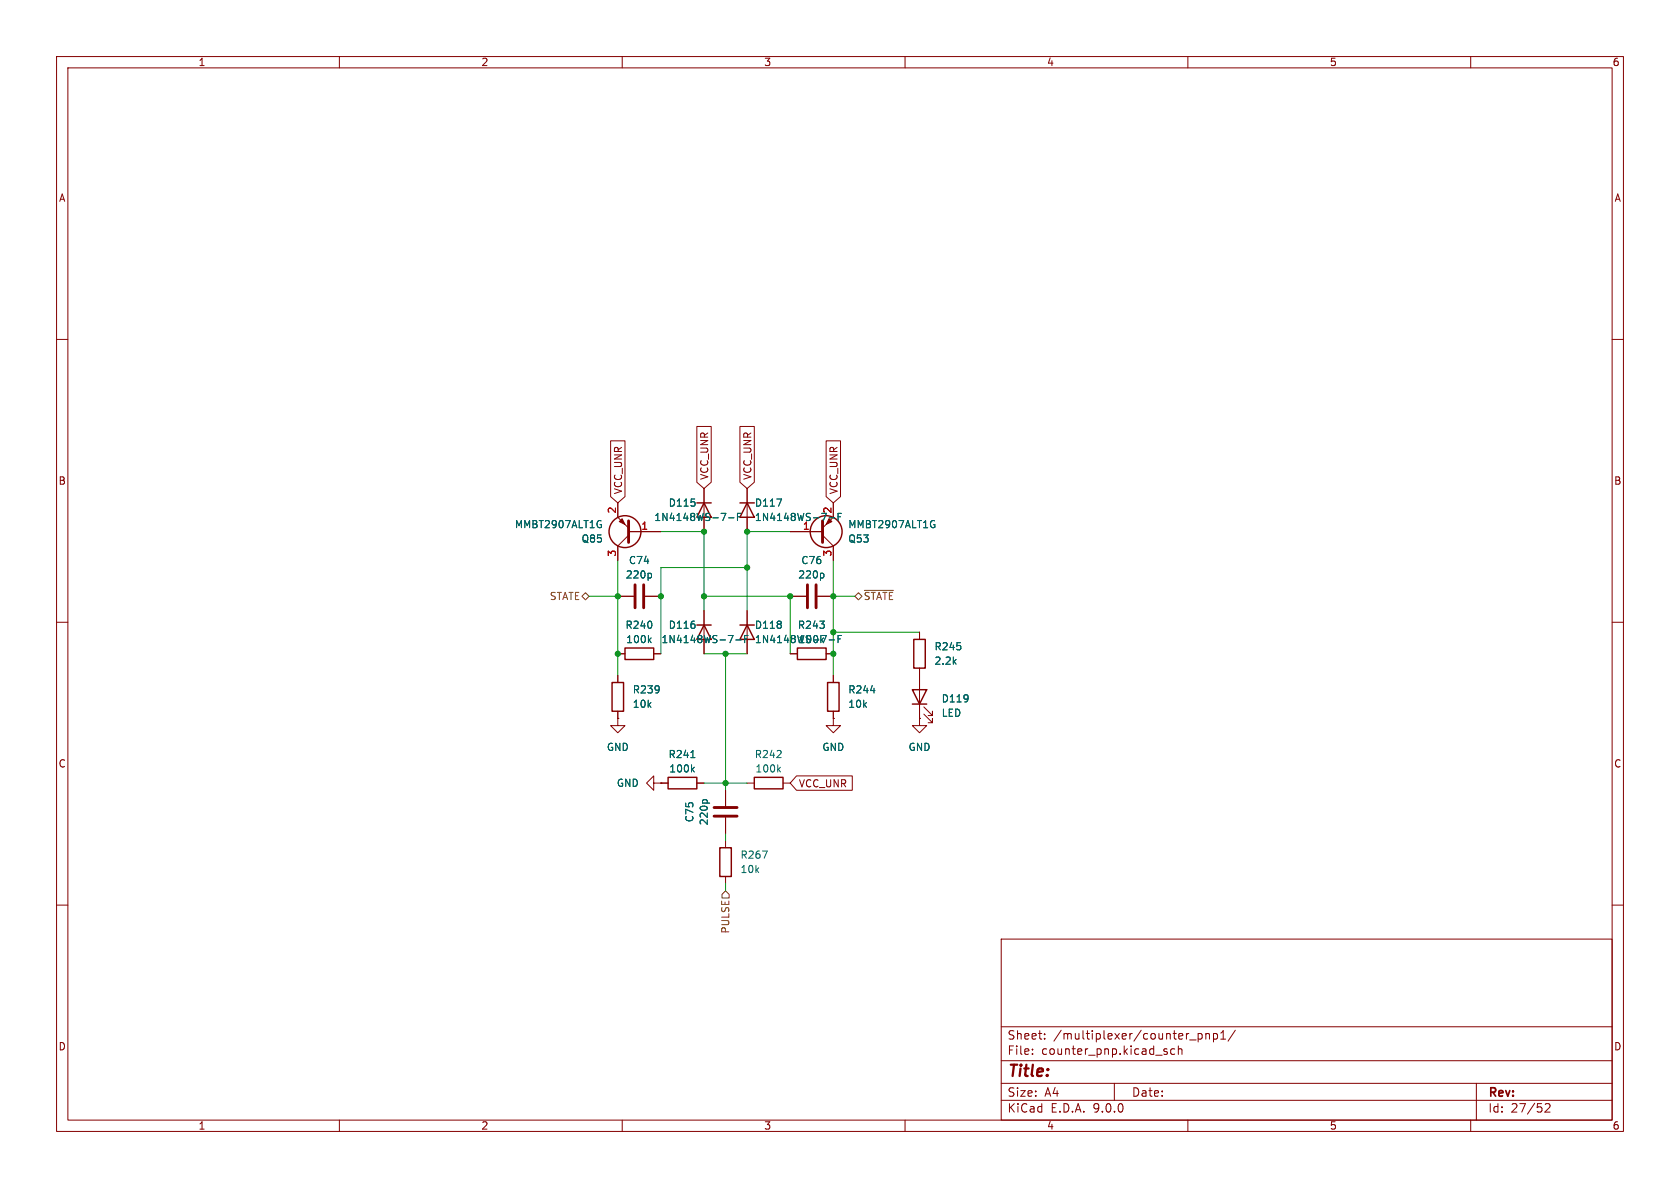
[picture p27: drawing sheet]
<svg xmlns="http://www.w3.org/2000/svg" width="297mm" height="210mm" viewBox="0 0 297 210" stroke-linecap="round" stroke-linejoin="round" font-family="sans-serif">
<defs><g id="words">
<text font-size="2.8" fill="#840000" x="178" y="190.9">Title:</text>
<g font-size="2.1" fill="#840000">
<text x="178" y="184">Sheet:</text>
<text x="186.2" y="184">/multiplexer/counter_pnp1/</text>
<text x="178" y="186.7">File:</text>
<text x="184.1" y="186.7">counter_pnp.kicad_sch</text>
<text x="178" y="196.9">KiCad</text>
<text x="178" y="194.1">Size:</text>
<text x="184.7" y="194.1">A4</text>
<text x="185.7" y="196.9">E.D.A.</text>
<text x="193.3" y="196.9">9.0.0</text>
<text x="200" y="194.1">Date:</text>
<text x="263" y="194.3">Rev:</text>
<text x="263" y="196.9">Id:</text>
<text x="267.1" y="196.9">27/52</text>
</g>
<g font-size="1.8" fill="#840000">
<text x="35" y="11.9">1</text>
<text x="85" y="11.9">2</text>
<text x="135" y="11.9">3</text>
<text x="185" y="11.9">4</text>
<text x="235" y="11.9">5</text>
<text x="285" y="11.9">6</text>
<text x="10.3" y="35.9">A</text>
<text x="285.3" y="35.9">A</text>
<text x="10.3" y="85.9">B</text>
<text x="110.2" y="87.5" transform="rotate(-90 110.2 87.5)">VCC_UNR</text>
<text x="125.4" y="84.9" transform="rotate(-90 125.4 84.9)">VCC_UNR</text>
<text x="133" y="84.9" transform="rotate(-90 133 84.9)">VCC_UNR</text>
<text x="148.3" y="87.5" transform="rotate(-90 148.3 87.5)">VCC_UNR</text>
<text x="285.3" y="85.9">B</text>
<text x="10.3" y="135.9">C</text>
<text x="285.3" y="135.9">C</text>
<text x="141.1" y="139.4">VCC_UNR</text>
<text x="10.3" y="185.9">D</text>
<text x="285.3" y="185.9">D</text>
<text x="35" y="199.9">1</text>
<text x="85" y="199.9">2</text>
<text x="135" y="199.9">3</text>
<text x="185" y="199.9">4</text>
<text x="235" y="199.9">5</text>
<text x="285" y="199.9">6</text>
</g>
<g font-size="1.8" fill="#006464">
<text x="118.1" y="89.8">D115</text>
<text x="133.4" y="89.8">D117</text>
<text x="90.9" y="93.6">MMBT2907ALT1G</text>
<text x="115.6" y="92.3">1N4148WS-7-F</text>
<text x="133.4" y="92.3">1N4148WS-7-F</text>
<text x="141.9" y="93.7">1</text>
<text x="147.1" y="90.9" transform="rotate(-90 147.1 90.9)">2</text>
<text x="149.9" y="93.6">MMBT2907ALT1G</text>
<text x="102.7" y="96.1">Q85</text>
<text x="111.1" y="99.9">C74</text>
<text x="141.6" y="99.9">C76</text>
<text x="149.9" y="96.1">Q53</text>
<text x="110.5" y="102.5">220p</text>
<text x="141" y="102.5">220p</text>
<text x="110.5" y="111.4">R240</text>
<text x="110.6" y="113.9">100k</text>
<text x="116.8" y="113.9">1N4148WS-7-F</text>
<text x="118.1" y="111.4">D116</text>
<text x="133.4" y="111.4">D118</text>
<text x="133.4" y="113.9">1N4148WS-7-F</text>
<text x="141" y="111.4">R243</text>
<text x="141.1" y="113.9">100k</text>
<text x="165.1" y="115.2">R245</text>
<text x="165.1" y="117.7">2.2k</text>
<text x="111.8" y="122.8">R239</text>
<text x="111.8" y="125.3">10k</text>
<text x="149.9" y="122.8">R244</text>
<text x="149.9" y="125.3">10k</text>
<text x="166.4" y="124.4">D119</text>
<text x="166.4" y="126.9">LED</text>
<text x="107.2" y="132.9">GND</text>
<text x="118.1" y="134.2">R241</text>
<text x="118.2" y="136.8">100k</text>
<text x="133.3" y="134.2">R242</text>
<text x="133.5" y="136.8">100k</text>
<text x="145.3" y="132.9">GND</text>
<text x="160.5" y="132.9">GND</text>
<text x="108.9" y="139.3">GND</text>
<text x="122.8" y="145.5" transform="rotate(-90 122.8 145.5)">C75</text>
<text x="125.3" y="146" transform="rotate(-90 125.3 146)">220p</text>
<text x="130.8" y="152">R267</text>
<text x="130.8" y="154.5">10k</text>
</g>
<g font-size="1.8" fill="#a90000">
<text x="109" y="90.9" transform="rotate(-90 109 90.9)">2</text>
<text x="113.3" y="93.7">1</text>
<text x="109" y="98.5" transform="rotate(-90 109 98.5)">3</text>
<text x="147.1" y="98.5" transform="rotate(-90 147.1 98.5)">3</text>
</g>
<g font-size="1.8" fill="#725600">
<text x="97.1" y="106.3">STATE</text>
<text x="152.6" y="106.3">~{STATE}</text>
<text x="129.1" y="165.1" transform="rotate(-90 129.1 165.1)">PULSE</text>
</g>
</g></defs>
<g fill="none" stroke="#840000" stroke-width=".18">
<path d="M10 10h277v190h-277zM12 12h273v186h-273zM60 10v2M110 10v2M160 10v2M210 10v2M260 10v2M10 60h2M107.9 77.9h2.6v9.9l-1.3 1.1-1.3-1.1zM123.2 75.4h2.5v9.8l-1.2 1.2-1.3-1.2zM130.8 75.4h2.6v9.8l-1.3 1.2-1.3-1.2zM146 77.9h2.6v9.9l-1.3 1.1-1.3-1.1z"/>
<path d="M285 60h2M109.2 88.9v2.5l1.9 1.9M111.1 94.6l-1.9 1.9v2.6M111.1 94h5.7M124.5 86.4v7.6M132.1 86.4v7.6M139.7 94h5.7M145.4 94.6l1.9 1.9v2.6M147.3 88.9v2.5l-1.9 1.9M10 110h2M109.2 115.6h1.3M109.2 105.4h2.8"/>
<path d="M109.2 119.4v1.3M114 105.4h2.8M115.6 115.6h1.2M124.5 108v7.6M132.1 108v7.6M139.7 115.6h1.3M139.7 105.4h2.8M144.5 105.4h2.8M146 115.6h1.3M147.3 119.4v1.3M162.6 111.8v1.2M162.6 118.1v8.9"/>
<path d="M285 110h2M109.2 127v1.3h1.3l-1.3 1.2-1.3-1.2h1.3M109.2 127h.1M109.2 125.7v1.3M115.6 138.4v-1.2l-1.3 1.2 1.3 1.3v-1.3h1.2M116.8 138.4h.1M116.8 138.4h1.3M123.2 138.4h1.3M128.3 139.7v2.8M132.1 138.4h1.2M138.4 138.4h1.3M140.8 137.2h9.9v2.5h-9.9l-1.1-1.3z"/>
<path d="M147.3 127v1.3h1.3l-1.3 1.2-1.3-1.2h1.3M147.3 127h.1M147.3 125.7v1.3M162.6 127v1.3h1.2l-1.2 1.2-1.3-1.2h1.3M162.6 127h.1M163.3 126.2l1.5 1.6v-.8v.8h-.7M163.3 125l1.5 1.5v-.8v.8h-.7M128.3 144.5v2.8M128.3 148.6v1.3M128.3 154.9v1.3M10 160h2M177 166h108v32h-108z"/>
<path d="M285 160h2M60 198v2M110 198v2M160 198v2M177 194.5h108M177 191.5h108M177 187.5h108M177 181.5h108M182.5 186.3v.1M182.5 185.5v.1M184.7 183.6v.1M184.7 182.8v.1"/>
<path d="M197 191.5v3M206 185.9l.3 .1 .1 .2-.2 .2h-.3M206 185.4l.3 .1M207.7 185.5l-.5-.1-.2 .3v.4l.1 .2h.6M208.3 185.5l.2-.1 .4 .1 .1 .9M208.3 184.9v1.5M210 198v2M211.8 182.7v1.5M211.8 182.8l.4-.1 .3 .3v.4l-.1 .2h-.6M213.2 182.8l.2-.1 .3 .1 .1 .9M213.2 182.7v1M214.5 182.8l.5-.1 .2 .3v.4l-.1 .2h-.6"/>
<path d="M214.5 182.7v1.5M215.8 183.7h.9M215.8 182.6l.4-.4v1.5M218.4 182.1l-1.3 2M260 198v2M261 191.5v6.5M273.2 195.2l.5-.1 .3 .1v.3l-.9 1.1h.9"/>
</g>
<g fill="none" stroke="#840000" stroke-width=".25">
<path d="M123.2 88.9h2.5M124.5 88.9l1.2 2.5h-2.5zM130.8 88.9h2.5M132.1 88.9l1.2 2.5h-2.5zM110.5 114.6h5.1v2h-5.1zM123.2 110.5h2.5M124.5 110.5l1.2 2.5h-2.5zM130.8 110.5h2.5M132.1 110.5l1.2 2.5h-2.5zM141 114.6h5v2h-5zM161.5 113h2.1v5.1h-2.1zM108.2 120.7h2v5h-2z"/>
<path d="M118.1 137.4h5.1v2h-5.1zM133.3 137.4h5.1v2h-5.1zM146.3 120.7h2v5h-2zM161.3 121.9h2.5l-1.2 2.6zM161.3 124.5h2.5M127.3 149.9h2v5h-2z"/>
<circle cx="110.5" cy="94" r="2.82"/>
<circle cx="146" cy="94" r="2.82"/>
</g>
<g fill="none" stroke="#006464" stroke-width=".18">
<path d="M106.1 92.7h.2v.5l-.2 .1M106.1 92l.2 .1M128.8 91.5h1M130.4 91.4h.4M131 90.7h-.6v1.3M137.3 88.2h.9l-.6 1.3M146.6 91.5h1M148.2 91.4h.4M148.8 90.7h-.6v1.3M165 92.7h.3v.5l-.3 .1M165.1 92l.1 .1M114.8 113.1l.3 .5"/>
<path d="M114.9 101.3l.3 .3v.3l-.3 .3M115.1 112.8l-.5 .4M130.1 113.1h.9M131.6 112.9h.5M132.3 112.3h-.7v1.3M145.4 101.3l.3 .3v.3l-.3 .3M146.6 113.1h1M148.2 112.9h.4M148.8 112.3h-.6v1.3M122.1 133.9h.8M122.4 136l.3 .5M122.7 135.6l-.4 .5"/>
<path d="M137.6 136l.4 .5M138 135.6l-.5 .5M153.9 122.1h.8M124.2 141.6l.2-.2h.4l.2 .2M134.8 150.4h.8l-.5 1.3"/>
</g>
<path d="M111.1 92.1v3.8M145.4 92.1v3.8M112.3 103.4v4M113.8 103.4v4M142.7 103.4v4M144.3 103.4v4M126.2 144.3h4.1M126.2 142.7h4.1" fill="none" stroke="#840000" stroke-width=".51"/>
<g fill="#840000" stroke="#840000" stroke-width=".18">
<path d="M109.5 92.2l.5-.5 .5 1z"/>
<path d="M146.6 91.7l.5 .5-1.1 .5z"/>
</g>
<path d="M102.9 105.4l.6-.6 .6 .6-.6 .6zM151.1 105.4l.7-.6 .6 .6-.6 .6zM152.8 104.4h5.1M128.3 157.5l.6 .6v.7h-1.3v-.7z" fill="none" stroke="#725600" stroke-width=".18"/>
<g fill="none" stroke="#009600" stroke-width=".18">
<path d="M109.2 99.1v20.3M116.8 94h7.7v14M139.7 94h-7.6v14M147.3 99.1v20.3M104.1 105.4h5.1M124.5 105.4h15.2v10.2M124.5 115.6h7.6M128.3 115.6v24.1M132.1 100.3h-15.3v15.3M147.3 105.4h3.8M147.3 111.8h15.3M124.5 138.4h7.6"/>
<path d="M128.3 147.3v1.3M128.3 156.2v1.3"/>
</g>
<g fill="#009600" stroke="#009600" stroke-width=".18">
<circle cx="109.2" cy="105.4" r=".46"/>
<circle cx="147.3" cy="105.4" r=".46"/>
<circle cx="124.5" cy="94" r=".46"/>
<circle cx="132.1" cy="94" r=".46"/>
<circle cx="116.8" cy="105.4" r=".46"/>
<circle cx="109.2" cy="115.6" r=".46"/>
<circle cx="147.3" cy="115.6" r=".46"/>
<circle cx="124.5" cy="105.4" r=".46"/>
<circle cx="147.3" cy="111.8" r=".46"/>
<circle cx="132.1" cy="100.3" r=".46"/>
<circle cx="139.7" cy="105.4" r=".46"/>
<circle cx="128.3" cy="115.6" r=".46"/>
<circle cx="128.3" cy="138.4" r=".46"/>
</g>
<use href="#words"/>
</svg>
